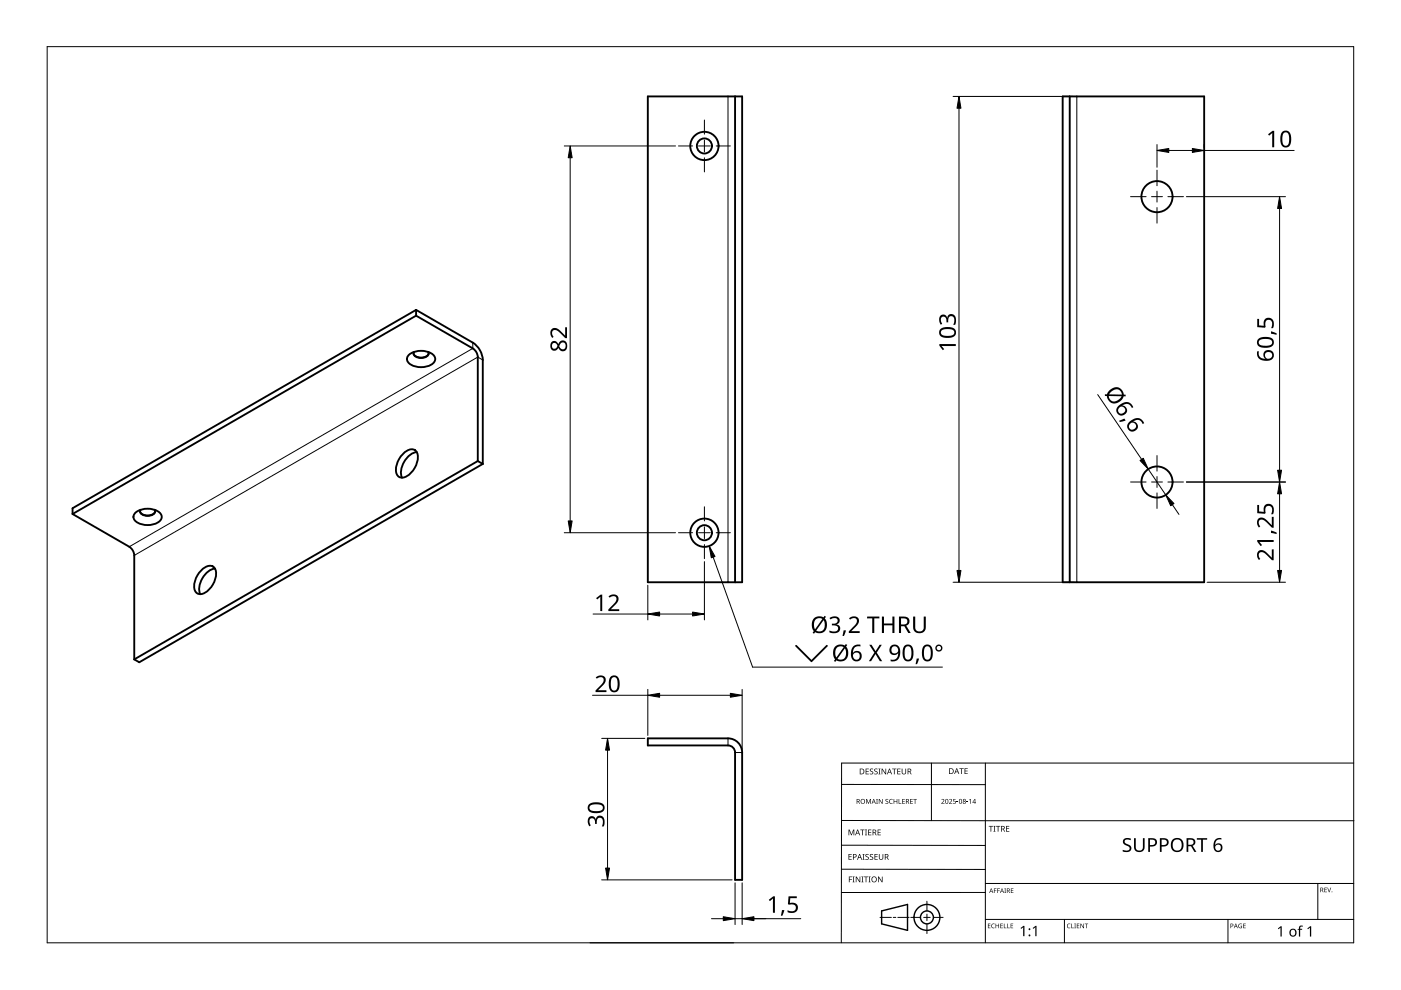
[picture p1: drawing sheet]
<svg xmlns="http://www.w3.org/2000/svg" width="297mm" height="210mm" viewBox="0 0 297 210" stroke-linecap="round" stroke-linejoin="round" font-family="sans-serif">
<g fill="none" stroke="#000" stroke-width=".4">
<path d="M137.3 20.4h20v103.1h-20zM155.8 20.4v103.1M225.3 20.4h30v103.1h-30zM226.8 20.4v103.1M86.6 75.4a4.2 4.2 0 0 1 5.4 0 1.33 1.33 0 0 1-.8 2.1 4.3 4.3 0 0 1-4.6-.6 1.1 1.1 0 0 1 0-1.5zM88.2 65.7l12 6.9a4.7 4.7 0 0 1 2.2 3.7v22.1M88.2 66.9l12 7a2.35 2.35 0 0 1 1.1 1.8v22.1M88.2 65.7l-72.8 42.1v1.2M88.2 65.7v1.2M88.2 66.9l-72.8 42.1M90.7 74.6a.7 .7 0 0 1-.5 1.1 1.91 1.91 0 0 1-2.5-.7l.1-.4M90.9 74.9a1.89 1.89 0 0 1-3.2 0"/>
<path d="M85.5 96.2a1.84 1.84 0 0 1 2.8-.5 4.2 4.2 0 0 1-1.8 5.1 1.51 1.51 0 0 1-1.9 .3 1.51 1.51 0 0 1-.6-1.8 5.3 5.3 0 0 1 1.5-3.1zM88.4 95.9a4.4 4.4 0 0 0-3.2 5.4M101.3 97.8l1.1 .6M101.3 97.8l-72.8 42M102.4 98.4l-72.9 42-1-.6M15.4 109l12 6.9a2.34 2.34 0 0 1 1.1 1.9v22M28.6 108.8a4.2 4.2 0 0 1 5.4 0 1.33 1.33 0 0 1-.8 2.1 4.3 4.3 0 0 1-4.6-.5 1.1 1.1 0 0 1 0-1.6zM32.8 108.1a.7 .7 0 0 1-.6 1.1 1.91 1.91 0 0 1-2.5-.7l.1-.4M32.9 108.4a1.89 1.89 0 0 1-3.2 0M42.7 120.9a1.84 1.84 0 0 1 2.8-.5 4.2 4.2 0 0 1-1.8 5.1 1.51 1.51 0 0 1-1.9 .3 1.51 1.51 0 0 1-.6-1.8 5.3 5.3 0 0 1 1.5-3.1zM45.6 120.6a4.4 4.4 0 0 0-3.1 5.4M137.3 156.6h17a3 3 0 0 1 3 3v27h-1.5v-27a1.5 1.5 0 0 0-1.5-1.5h-17z"/>
<circle cx="149.3" cy="30.9" r="3"/>
<circle cx="149.3" cy="30.9" r="1.6"/>
<circle cx="245.3" cy="41.7" r="3.3"/>
<circle cx="149.3" cy="113" r="3"/>
<circle cx="149.3" cy="112.9" r="1.6"/>
<circle cx="245.3" cy="102.2" r="3.3"/>
</g>
<path d="M154.3 20.4v103.1M228.3 20.4v103.1M100.2 72.6v1.3l-72.8 42M102.4 76.3l-1.1-.6-72.8 42.1M154.3 156.6v1.5M155.8 159.6h1.5" fill="none" stroke="#000" stroke-width=".21"/>
<path d="M10 9.9h277v190h-277z" fill="none" stroke="#000" stroke-width=".21"/>
<g fill="none" stroke="#000" stroke-width=".21">
<path d="M178.4 179.2l30.5 .1M178.4 166.3l30.5 .1M178.5 174h108.6M197.5 161.8v12.2M208.9 161.8v38.1M287 161.8h-108.6v38.1M125.1 199.9h30.5M178.4 184.3h30.5M186.6 194.5h2.4M189.4 194.5h.5M190.4 194.5h2.4M193.1 194.5h2.1"/>
<path d="M195.8 194.5h1.4M196.5 191.1v2M196.5 193.8v1.4M196.5 195.9v2M197.9 194.5h2.1M208.9 189.2h-30.5M208.9 187.3h78.1M208.9 194.9h78.1M225.7 194.9v5M260.4 194.9v5M279.4 187.3v7.6"/>
</g>
<g fill="none" stroke="#000" stroke-width=".3">
<path d="M186.9 193.1l5.5-1.3v5.5l-5.5-1.4z"/>
<circle cx="196.5" cy="194.5" r="1.37"/>
<circle cx="196.5" cy="194.5" r="2.74"/>
</g>
<g fill="#000">
<path d="M179.9 175.9h.2l.4 1 .4-1h.2v1.2h-.1v-1.1l-.4 1.1h-.2l-.4-1.1 .1 1.1h-.2zM182.4 175.9h.9v.1h-.4v1.1h-.1v-1.1h-.4zM183.4 175.9h.4l-.1 .1v1l.1 .1h-.4l.1-.1v-1zM183.6 169.4h.2l.3 .8 .4-.8h.2v1h-.2v-.9l-.4 .9-.4-.9 .1 .9h-.2zM183.5 163h.7v.1h-.5v.4h.5v.1h-.5v.4h.5v.2h-.7zM184.1 175.9h.6v.1h-.5v.4h.5v.1h-.5v.5h.5v.1h-.6zM184.5 163.1l.4-.2 .2 .1v.1a.25 .25 0 0 0-.4-.1 .25 .25 0 0 0 0 .4 .4 .4 0 0 1 .5 .3 .4 .4 0 0 1-.3 .5 .4 .4 0 0 1-.5-.2h.1a.27 .27 0 0 0 .4 .1 .27 .27 0 0 0-.1-.4l-.3-.3zM185.4 163.1l.4-.2 .3 .1-.1 .1a.25 .25 0 0 0-.4-.1 .25 .25 0 0 0 0 .4 .4 .4 0 0 1 .5 .3 .4 .4 0 0 1-.3 .5 .4 .4 0 0 1-.5-.2h.1a.27 .27 0 0 0 .4 .1 .27 .27 0 0 0 0-.4l-.4-.3zM185.8 169.4h.3l-.1 .1v.8l.1 .1h-.3l.1-.1zM186.2 163h.5l-.2 .1v1l.2 .1h-.5l.2-.1v-1zM186.1 175.9h.6v.1h-.5v.4h.5v.1h-.5v.5h.5v.1h-.6zM186.3 169.4h.2l.5 .8v-.8h.1v1h-.1l-.6-.8v.8h-.1z"/>
<path d="M186.9 163h.2l.6 1v-1h.2v1.2h-.2l-.6-1v1h-.2zM187.8 169.5l.3-.1h.2v.2a.25 .25 0 0 0-.3-.1 .25 .25 0 0 0-.1 .3 .25 .25 0 0 0 .3 .1 .32 .32 0 0 1 0 .5 .32 .32 0 0 1-.5-.1 .25 .25 0 0 0 .4 .1 .25 .25 0 0 0 0-.4l-.3-.2zM188.6 169.5l.4-.1h.3l-.1 .2a.41 .41 0 0 0-.6 .3 .41 .41 0 0 0 .6 .4 .48 .48 0 0 1-.6-.1 .48 .48 0 0 1 0-.7zM189.1 163h1v.1h-.4v1.1h-.2v-1.1h-.4zM189.5 169.4h.1v.4h.5v-.4h.1v1h-.1v-.5h-.5v.5h-.1zM190.5 169.4h.2v.9h.4v.1h-.6zM190.2 163h.7v.1h-.5v.4h.5v.1h-.5v.4h.5v.2h-.7zM191.3 169.4h.5v.1h-.4v.3h.4v.1h-.4v.4h.4v.1h-.5zM191.2 163h.1v.8a.32 .32 0 0 0 .3 .3 .32 .32 0 0 0 .4-.4v-.7h.1v.7a.47 .47 0 0 1-.5 .5 .47 .47 0 0 1-.4-.5zM193 169.4h.5v.1h-.4v.3h.4v.1h-.4v.4h.4v.1h-.5zM193.6 169.4h.8v.1h-.3v.9h-.2v-.9h-.3zM199.6 169.5a.37 .37 0 0 1 .6 0 .37 .37 0 0 1-.3 .6l-.2 .2h.5v.1h-.6l.2-.4a.27 .27 0 0 0 .3-.3 .27 .27 0 0 0-.4-.1z"/>
<path d="M201.2 169.5a.37 .37 0 0 1 .6 0 .37 .37 0 0 1-.2 .6l-.2 .2h.5v.1h-.7l.3-.4a.27 .27 0 0 0 .3-.3 .27 .27 0 0 0-.5-.1zM202.1 169.4h.5v.1h-.4v.3a.34 .34 0 0 1 .5 .2 .34 .34 0 0 1-.2 .4 .34 .34 0 0 1-.5-.1 .29 .29 0 0 0 .5 0 .29 .29 0 0 0 0-.4 .29 .29 0 0 0-.4 0zM202.8 170l.4 .1zM203.4 162.9h.9v.1h-.4v1.1h-.1v-1.1h-.4zM204.9 170l.4 .1zM204.5 162.9h.7v.1h-.5v.4h.4v.1h-.4v.5h.5v.1h-.7zM205.5 169.6l.3-.2v1h-.1v-.9zM209.6 175.1h.9v.2h-.3v1h-.2v-1h-.4zM210.6 175.1h.5l-.2 .1v1l.2 .1h-.5l.2-.1v-1zM211.2 175.1h.9v.2h-.4v1h-.2v-1h-.3zM213.3 175.1h.7v.2h-.5v.3h.5v.2h-.5v.4h.5v.1h-.7zM238.2 178a1.38 1.38 0 0 1 1.6-.2l-.1 .3-.4-.1a.55 .55 0 0 0-.8 .3 .55 .55 0 0 0 .6 .7 .88 .88 0 0 1 .7 1.1 .88 .88 0 0 1-1.2 .6l-.6-.2v-.3h.2a.82 .82 0 0 0 1.3-.3l-.1-.4-.4-.2a.88 .88 0 0 1-.8-1.3z"/>
<path d="M240.4 177.7h.4v1.9a.76 .76 0 0 0 .8 .7 .76 .76 0 0 0 .7-.7v-1.9h.4v1.9a1.12 1.12 0 0 1-1.1 1.1 1.12 1.12 0 0 1-1.2-1.1zM180 185.8h.7v.2h-.6v.4h.5v.1h-.5v.6h-.1zM179.9 181.1h.7v.1h-.5v.4h.4v.1h-.4v.5h.5v.1h-.7zM180.8 185.8h.4l-.1 .2v.9l.1 .2h-.4l.1-.2v-.9zM181.4 185.8h.2l.7 1.1v-1.1h.1v1.3h-.2l-.6-1v1h-.2zM182.6 185.8h.5l-.2 .2v.9l.2 .2h-.5l.2-.2v-.9zM182.9 181.1h.4l-.1 .1v1l.1 .1h-.4l.1-.1v-1zM183.2 185.8h.9v.2h-.4v1.1h-.2v-1.1h-.3zM183.5 181.2l.5-.1h.2v.2a.25 .25 0 0 0-.4-.1 .25 .25 0 0 0 0 .4 .4 .4 0 0 1 .4 .3 .4 .4 0 0 1-.2 .4 .4 .4 0 0 1-.5-.2 .27 .27 0 0 0 .5 .1 .27 .27 0 0 0-.1-.4l-.4-.3zM184.2 185.8h.4l-.1 .2v.9l.1 .2h-.4l.1-.2v-.9zM184.5 181.2l.4-.1h.2v.2a.25 .25 0 0 0-.4-.1 .25 .25 0 0 0 0 .4 .4 .4 0 0 1 .5 .3 .4 .4 0 0 1-.3 .4 .4 .4 0 0 1-.5-.2h.1a.27 .27 0 0 0 .4 .1 .27 .27 0 0 0-.1-.4l-.3-.3zM185.4 181.1h.7v.1h-.5v.4h.5v.1h-.5v.5h.5v.1h-.7z"/>
<path d="M186.2 185.8h.1l.7 1.1v-1.1h.1v1.3h-.2l-.6-1v1h-.1zM186.3 181.1h.2v.8a.32 .32 0 0 0 .3 .3 .32 .32 0 0 0 .3-.3v-.8h.2v.8a.47 .47 0 0 1-.5 .4 .47 .47 0 0 1-.5-.4zM209.5 195.8h.5l-.4 .1v.3h.4l-.4 .1v.4l.4 .1h-.5zM210.3 196l.3-.2 .3 .1v.1a.39 .39 0 0 0-.6 .3 .39 .39 0 0 0 .6 .4 .46 .46 0 0 1-.7-.1 .46 .46 0 0 1 .1-.6zM210.7 188.4h.6l-.4 .1v.3h.4l-.4 .1v.4h-.2zM211.4 188.4h.6l-.4 .1v.3h.4l-.4 .1v.4h-.2zM211.1 195.8h.1v.4h.5v-.4h.1v1h-.1v-.5h-.5v.5h-.1zM212.1 195.8h.5l-.4 .1v.3h.4l-.4 .1v.4l.4 .1h-.5zM212.8 195.8h.2v.9l.4 .1h-.6zM212.9 188.4h.4l-.1 .1 .1 .8h-.4l.2-.1zM213.6 195.8h.1v.9l.4 .1h-.5zM214.3 195.8h.5l-.4 .1v.3h.4l-.4 .1v.4l.4 .1h-.5z"/>
<path d="M214.3 188.4h.6l-.5 .1v.3h.4l-.4 .1v.3l.5 .1h-.6zM216.4 196.8l.6-.5h.2v2.2h-.3v-1.9l-.4 .3zM219 196.8l.5-.5h.3v2.2h-.3v-1.9l-.4 .3zM226.3 196l.4-.2 .3 .1-.1 .1a.39 .39 0 0 0-.6 .3 .39 .39 0 0 0 .6 .4 .46 .46 0 0 1-.6-.1 .46 .46 0 0 1 0-.6zM227.1 195.8h.2v.9l.4 .1h-.6zM227.8 195.8h.3l-.1 .1 .1 .9h-.3l.1-.1zM228.3 195.8h.5l-.4 .1v.3h.4l-.4 .1v.4l.4 .1h-.5zM229.1 195.8h.1l.5 .8v-.8h.1v1h-.1l-.5-.8v.8h-.1zM230 195.8h.7l-.3 .1v.9h-.1v-.9zM253.8 177.7h2.1v.3h-.9v2.6h-.3v-2.6h-.9zM262.7 196l.6-.1-.1 .1a.4 .4 0 0 0-.5 .3 .4 .4 0 0 0 .5 .4v-.3l-.2-.1h.3v.5a.53 .53 0 0 1-.7-.1 .53 .53 0 0 1 .1-.7zM263.6 195.8h.5l-.4 .1v.3h.4l-.4 .1v.4l.4 .1h-.5z"/>
<path d="M270.9 196.8l.6-.4h.2v2.2h-.2v-1.9l-.4 .3zM275.5 196.4l.7-.1v.2h-.4l-.1 .2v.2h.4v.2h-.4v1.5h-.3v-1.5h-.3l.3-.2zM277.2 196.8l.6-.4h.2v2.2h-.3v-1.9l-.4 .3zM280.8 188.2h.5l-.4 .1v.3h.4l-.4 .1v.4l.4 .1h-.5zM281.4 188.2h.1l.3 .8 .3-.8h.1l-.3 1h-.1z"/>
<path d="M181.6 169.4h.3a.29 .29 0 0 1 .4 .2 .29 .29 0 0 1-.2 .4l.3 .4h-.2l-.2-.4h-.2v.4h-.2zM181.8 169.5v.4h.1a.2 .2 0 0 0 .2-.2 .2 .2 0 0 0-.2-.2z"/>
<path d="M181.8 175.9h.1l.5 1.2h-.2l-.1-.4h-.5l-.2 .4h-.1zM181.8 176l-.2 .6h.4z"/>
<path d="M182.3 163h.4a.61 .61 0 0 1 .6 .6 .61 .61 0 0 1-.7 .6h-.3zM182.4 163.1v.9h.2a.48 .48 0 0 0 .5-.4 .48 .48 0 0 0-.5-.5z"/>
<path d="M182.4 169.9a.51 .51 0 0 1 1 0 .51 .51 0 0 1-1 0zM182.6 169.9a.4 .4 0 0 0 .8 0 .4 .4 0 0 0-.8 0z"/>
<path d="M185 175.9h.3a.35 .35 0 0 1 .5 .2 .35 .35 0 0 1-.3 .5l.4 .5h-.2l-.3-.5h-.2v.5h-.2zM185.2 176v.5h.1a.23 .23 0 0 0 .3-.3 .23 .23 0 0 0-.3-.2z"/>
<path d="M185.2 169.4l.5 1-.3-.3h-.4l-.2 .3zM185.2 169.5l-.1 .5h.3z"/>
<path d="M188.5 163h.2l.4 1.2h-.1l-.2-.4h-.5l-.1 .4h-.2zM188.6 163.1l-.2 .6h.4z"/>
<path d="M192.1 169.4h.3a.29 .29 0 0 1 .3 .2 .29 .29 0 0 1-.2 .4l.3 .4h-.1l-.3-.4h-.2v.4h-.1zM192.2 169.5v.4h.2a.2 .2 0 0 0 .2-.2 .2 .2 0 0 0-.3-.2z"/>
<path d="M192.4 163h.4a.35 .35 0 0 1 .4 .2 .35 .35 0 0 1-.2 .4l.3 .6h-.2l-.3-.5h-.2v.5h-.2zM192.6 163.1v.4h.2a.23 .23 0 0 0 .3-.2 .23 .23 0 0 0-.3-.2z"/>
<path d="M200.5 169.5l.3-.1 .2 .2v.5l-.2 .3h-.2l-.2-.2zM200.6 169.6l-.1 .1a.37 .37 0 0 0 0 .4 .37 .37 0 0 0 .4 .2 .4 .4 0 0 0 .1-.5 .4 .4 0 0 0-.4-.2z"/>
<path d="M201.2 162.9h.4a.61 .61 0 0 1 .6 .6 .61 .61 0 0 1-.6 .6h-.4zM201.4 163v1h.1a.48 .48 0 0 0 .5-.5 .48 .48 0 0 0-.4-.5z"/>
<path d="M202.8 162.9h.1l.5 1.2h-.2l-.1-.4h-.5l-.1 .4h-.2zM202.8 163l-.1 .6h.3z"/>
<path d="M203.4 169.5l.4-.1 .1 .2 .1 .5-.2 .3h-.3l-.2-.2zM203.5 169.6v.1a.37 .37 0 0 0-.1 .4 .37 .37 0 0 0 .4 .2 .4 .4 0 0 0 .1-.5 .4 .4 0 0 0-.4-.2z"/>
<path d="M204.2 169.5a.29 .29 0 0 1 .5-.1 .29 .29 0 0 1-.1 .5 .29 .29 0 0 1 .1 .4 .29 .29 0 0 1-.5 0 .29 .29 0 0 1 .1-.4zM204.2 170.2a.2 .2 0 0 0 .4 0 .2 .2 0 0 0-.4 0zM204.3 169.7a.17 .17 0 0 0 .3 0 .17 .17 0 0 0-.3 0z"/>
<path d="M206.7 169.4h.1v.7h.1l-.1 .3h-.1v-.2h-.5zM206.7 169.5l-.4 .6h.4z"/>
<path d="M212.3 175.1h.3a.35 .35 0 0 1 .4 .3 .35 .35 0 0 1-.2 .4l.3 .5h-.2l-.3-.5h-.2v.5h-.1zM212.4 175.2v.5h.2a.23 .23 0 0 0 .3-.2 .23 .23 0 0 0-.3-.3z"/>
<path d="M243.4 177.7h.8a.92 .92 0 0 1 1.1 .9 .92 .92 0 0 1-1.2 .9h-.3v1.1h-.4zM243.8 178v1.2a.73 .73 0 0 0 .8-.1 .73 .73 0 0 0 .3-.8l-.4-.2z"/>
<path d="M245.9 177.7h.8a.92 .92 0 0 1 1.1 .9 .92 .92 0 0 1-1.2 .9h-.3v1.1h-.4zM246.3 178v1.2a.73 .73 0 0 0 .8-.1 .73 .73 0 0 0 .3-.8l-.4-.2z"/>
<path d="M248.6 178.1a1.44 1.44 0 0 1 1.9-.2 1.44 1.44 0 0 1 .3 1.9 1.39 1.39 0 0 1-1.8 .8 1.39 1.39 0 0 1-.7-1.9zM248.9 178.2a1.23 1.23 0 0 0 .6 2.1 1.23 1.23 0 0 0 1.1-.9 1.23 1.23 0 0 0-.6-1.3l-.6-.1z"/>
<path d="M251.6 177.7h.8a.84 .84 0 0 1 1 .6 .84 .84 0 0 1-.5 1l.8 1.3h-.5l-.7-1.2h-.6v1.2h-.3zM251.9 178v1.1h.5a.56 .56 0 0 0 .7-.5 .56 .56 0 0 0-.7-.6z"/>
<path d="M257.7 178l.9-.3h.4v.3a.99 .99 0 0 0-1.3 1.1 .93 .93 0 0 1 1.3 .1 .93 .93 0 0 1-.2 1.4 .93 .93 0 0 1-1.3-.4l-.2-1.2zM257.6 179.7a.65 .65 0 0 0 1.3 0 .65 .65 0 0 0-1.3 0z"/>
<path d="M180.8 181.1h.4a.41 .41 0 0 1 .4 .5 .41 .41 0 0 1-.6 .2v.5h-.2zM181 181.2v.5a.29 .29 0 0 0 .5-.3 .29 .29 0 0 0-.5-.2z"/>
<path d="M182.2 181.1h.1l.5 1.2h-.2l-.1-.4h-.5l-.1 .4h-.2zM182.3 181.2l-.2 .6h.3z"/>
<path d="M184.7 186.5a.61 .61 0 0 1 1.2 0 .61 .61 0 0 1-1.2 0zM184.9 186.5a.45 .45 0 0 0 .9 0 .45 .45 0 0 0-.9 0z"/>
<path d="M187.6 181.1h.3a.35 .35 0 0 1 .5 .2 .35 .35 0 0 1-.3 .4l.4 .6h-.2l-.3-.5h-.3v.5h-.1zM187.7 181.2v.5h.2a.23 .23 0 0 0 .3-.3 .23 .23 0 0 0-.3-.2z"/>
<path d="M210.1 188.4l.5 .9-.2-.3h-.4l-.3 .3zM210.2 188.5l-.2 .4h.3z"/>
<path d="M212.4 188.4l.5 .9-.3-.3h-.3l-.3 .3zM212.4 188.5l-.1 .4h.3z"/>
<path d="M213.5 188.4h.2a.28 .28 0 0 1 .4 .2 .28 .28 0 0 1-.2 .3l.3 .4-.4-.4h-.2v.4h-.1zM213.6 188.5v.3h.1a.19 .19 0 0 0 .3-.2 .19 .19 0 0 0-.3-.1z"/>
<path d="M260.9 195.8h.2a.32 .32 0 0 1 .4 .4 .32 .32 0 0 1-.5 .2v.4h-.1zM261 195.9v.4a.24 .24 0 0 0 .4-.2 .24 .24 0 0 0-.4-.2z"/>
<path d="M262 195.8l.4 1-.2-.3h-.4l-.2 .3zM262 196l-.1 .4h.3z"/>
<path d="M273.6 197.1a.82 .82 0 0 1 1.2 .1 .82 .82 0 0 1-.2 1.2 .82 .82 0 0 1-1.2-.4zM273.8 197.2a.6 .6 0 0 0-.1 .8 .6 .6 0 0 0 .8 .2l.1-.3a.53 .53 0 0 0-.1-.6 .53 .53 0 0 0-.7-.1z"/>
<path d="M279.9 188.2h.3a.28 .28 0 0 1 .3 .2 .28 .28 0 0 1-.1 .3l.2 .5-.3-.4h-.2v.4h-.2zM280.1 188.3v.4h.1a.19 .19 0 0 0 .2-.2 .19 .19 0 0 0-.2-.2z"/>
<circle cx="218.3" cy="198.3" r=".2"/>
<circle cx="218.3" cy="197" r=".2"/>
<circle cx="282.4" cy="189.1" r=".09"/>
</g>
<g fill="none" stroke="#000" stroke-width=".21">
<path d="M119.6 30.9h23.6M120.9 33.4v77M202.1 20.4h25.6M203.3 22.9v98M245.3 30.7v4.8M247.8 31.9h5M255.3 30.7v.6M255.3 31.9h19.1M251.5 41.7h21M271.3 44.2v55.5M232.7 83.7l9.4 13.7M243.5 99.5l3.7 5.4"/>
<path d="M119.6 112.9h23.6M149.3 119.1v12.3M248.6 107l1.4 2.1M251.5 102.2h21M271.3 104.7v16.2M125.7 130.2h11.6M137.3 124.1v7.3M139.8 130.2h7M202.1 123.5h25.6M255.9 123.5h16.6M125.6 147.4h11.7M127.6 156.6h9.1"/>
<path d="M128.8 159.1v25M137.3 146.2v9.7M139.8 147.4h15M157.3 146.2v12.7M127.6 186.6h27.6M150.8 194.8h2.5M155.8 187.2v8.8M155.8 194.8h14M157.3 187.2v8.8"/>
</g>
<g fill="#000" stroke="#000" stroke-width=".21">
<path d="M120.9 30.9l.4 2.5h-.8zM203.3 20.4l.4 2.5h-.8zM245.3 31.9l2.5-.4v.8zM252.8 31.5l2.5 .4-2.5 .4zM271.3 41.7l.4 2.5h-.8zM241.7 97.6l.7-.4 1.1 2.3zM270.9 99.7h.8l-.4 2.5zM120.5 110.4h.8l-.4 2.5zM247.2 104.9l1.7 1.9-.7 .4zM271.3 102.2l.4 2.5h-.8zM137.3 130.2l2.5-.4v.8zM146.8 129.8l2.5 .4-2.5 .4z"/>
<path d="M202.9 120.9h.8l-.4 2.6zM270.9 120.9h.8l-.4 2.6zM128.8 156.6l.4 2.5h-.8zM137.3 147.4l2.5-.4v.8zM154.8 147l2.5 .4-2.5 .4zM128.4 184.1h.8l-.4 2.5zM153.3 194.4l2.5 .4-2.5 .4zM157.3 194.8l2.5-.4v.8z"/>
</g>
<g fill="#000">
<path d="M268.9 28.5l.9-.8h.4v3.5h-.5l.1-3-.7 .6zM116.9 69.8a1.5 1.5 0 0 1 2.2 .6l.7 .8v-1.8h.4v2.3h-.3l-1.2-1.1a.98 .98 0 0 0-1.6-.3v.5l.3 .6-.3 .3a1.46 1.46 0 0 1-.2-1.9zM199.3 67a.85 .85 0 0 1 .9-.3 .85 .85 0 0 1 .6 .7 .93 .93 0 0 1 1.1-.8 .93 .93 0 0 1 .8 1l-.2 1.3h-.4a1.24 1.24 0 0 0-.3-1.9 .71 .71 0 0 0-.8 1v.3h-.3a.81 .81 0 0 0-.1-.8 .81 .81 0 0 0-.8-.3 1.02 1.02 0 0 0 0 1.4l-.3 .3a1.65 1.65 0 0 1-.2-1.9zM199.2 72.9h3.4v.5l-3-.1 .6 .7-.3 .2-.7-.9zM266.6 67.6h.3v1.4l1.1 .1a1.17 1.17 0 0 1 .9-1.7 1.17 1.17 0 0 1 1.2 1.5l-.2 .7h-.4a1.03 1.03 0 0 0 .3-1.1 1.03 1.03 0 0 0-.8-.7 .93 .93 0 0 0-.7 1.5l-.1 .2-1.6-.1zM269.5 70.3l1.2 .4v.3l-1.2-.3zM237.3 89.2l1.1-.5 .2 .4-1.2 .4zM266.6 107.1h.3v1.3l1.1 .1a1.17 1.17 0 0 1 .9-1.7 1.17 1.17 0 0 1 1.2 1.6l-.2 .6h-.4a1.03 1.03 0 0 0-.5-1.7 .93 .93 0 0 0-.7 1.4l-.1 .2-1.6-.1zM269.5 112.5l1.2 .4v.3l-1.2-.2zM266.8 116.9a1.5 1.5 0 0 1 2.1 .6l.8 .7v-1.7h.3v2.3h-.3l-1.1-1.1a.98 .98 0 0 0-1.7-.3v.5l.3 .6-.3 .2a1.47 1.47 0 0 1-.1-1.8zM266.6 114.5h3.4v.4h-3l.6 .7-.3 .2-.7-1zM266.8 110a1.5 1.5 0 0 1 2.1 .6l.8 .7v-1.7h.3v2.3h-.3l-1.1-1.1a.98 .98 0 0 0-1.7-.3v.5l.3 .6-.3 .3a1.47 1.47 0 0 1-.1-1.9z"/>
<path d="M126.4 126.8l.9-.7h.4v3.5h-.4v-3.1l-.7 .6zM129 126.4a1.16 1.16 0 0 1 1.4-.4 1.16 1.16 0 0 1 .7 1.2l-.3 .6-1.3 1.4h1.8v.4h-2.3v-.4l1.1-1.1a.98 .98 0 0 0 .2-1.7h-.4l-.6 .3zM175.9 131a1.25 1.25 0 0 1 1.2-.4 1.25 1.25 0 0 1 .9 .9 .85 .85 0 0 1-.7 .9 .93 .93 0 0 1 .9 1 .93 .93 0 0 1-1.1 .8l-1.3-.1v-.4a1.24 1.24 0 0 0 1.9-.3 .71 .71 0 0 0-1-.8h-.3v-.4a.81 .81 0 0 0 .8 0 .81 .81 0 0 0 .4-.8 1.02 1.02 0 0 0-1.5-.1zM178.9 133.6l.5 .1-.5 1.1h-.3zM180 131.1a1.16 1.16 0 0 1 1.3-.4 1.16 1.16 0 0 1 .8 1.1l-.3 .7-1.3 1.3h1.8v.4h-2.3v-.3l1.1-1.2a.98 .98 0 0 0 .2-1.6h-.4l-.7 .3zM183.8 130.7h2.7v.4h-1.1v3.1h-.5v-3.1h-1.1zM187 130.7h.4v1.5h1.8v-1.5h.4v3.5h-.4v-1.6h-1.8v1.6h-.4zM194.4 139.6l.5 .1-.5 1.1h-.3zM193.6 130.7h.4v2.3a.9 .9 0 0 0 .9 .9 .9 .9 0 0 0 1-.9v-2.3h.4v2.3a1.34 1.34 0 0 1-1.4 1.3 1.34 1.34 0 0 1-1.3-1.3zM126.3 143.6a1.16 1.16 0 0 1 1.3-.4 1.16 1.16 0 0 1 .8 1.2l-.3 .6-1.3 1.4h1.8v.3h-2.3v-.3l1.1-1.1a.98 .98 0 0 0 .2-1.7h-.4l-.7 .3zM168.7 136.8h.2l3.1 3.1 3.2-3.1a.19 .19 0 0 1 .2 0 .19 .19 0 0 1 0 .3l-3.4 3.3-3.3-3.3zM184.3 136.7h.5l.8 1.4 .9-1.4h.5l-1.1 1.7 1.1 1.8h-.5l-.9-1.5-.9 1.5h-.5l1.2-1.8z"/>
<path d="M124.8 173.3a.85 .85 0 0 1 .9-.2 .85 .85 0 0 1 .6 .7 .93 .93 0 0 1 1.1-.9 .93 .93 0 0 1 .8 1.1l-.2 1.2h-.4a1.24 1.24 0 0 0-.3-1.8 .71 .71 0 0 0-.8 1v.3h-.3a.81 .81 0 0 0-.1-.9 .81 .81 0 0 0-.8-.3 1.02 1.02 0 0 0 0 1.5l-.3 .2a1.65 1.65 0 0 1-.2-1.9zM163 190.8l.9-.8h.4v3.5h-.4v-3l-.7 .6zM165.8 193h.5l-.4 1.2h-.3zM167.2 190h1.7v.4h-1.3l-.1 1a1.17 1.17 0 0 1 1.7 1 1.17 1.17 0 0 1-1.6 1.2l-.6-.2v-.4a1.03 1.03 0 0 0 1 .3 1.03 1.03 0 0 0 .7-.8 .93 .93 0 0 0-1.4-.7l-.2-.1z"/>
<path d="M271.9 27.9a1.16 1.16 0 0 1 1.3 0 1.16 1.16 0 0 1 .5 1.2 1.69 1.69 0 0 1-1 2.2 1.27 1.27 0 0 1-1.2-1.6l.1-1.2zM272.1 28.2a2.16 2.16 0 0 0 .3 2.7 .82 .82 0 0 0 .9-1.1 1.35 1.35 0 0 0-.7-1.7z"/>
<path d="M117 72.4a.88 .88 0 0 1 1.4 .5 1 1 0 0 1 1.3-.7 1 1 0 0 1 .5 1.4 .94 .94 0 0 1-.8 .9 .94 .94 0 0 1-1-.7 .91 .91 0 0 1-1.2 .5 .91 .91 0 0 1-.5-1.2zM118.6 73.4a.7 .7 0 0 0 1.4 0 .7 .7 0 0 0-1.4 0zM117 73.3a.6 .6 0 0 0 1.2 0 .6 .6 0 0 0-1.2 0z"/>
<path d="M199.4 69.8a2.59 2.59 0 0 1 3.2 .2 1.22 1.22 0 0 1-.2 1.3 1.22 1.22 0 0 1-1.3 .3 1.53 1.53 0 0 1-2-1zM199.7 70a.75 .75 0 0 0-.1 1 .75 .75 0 0 0 1 .2h1a.69 .69 0 0 0 .7-.7 .69 .69 0 0 0-.8-.7h-1.2z"/>
<path d="M266.8 71.9a2.6 2.6 0 0 1 3.2 .2 1.22 1.22 0 0 1-.2 1.3 1.22 1.22 0 0 1-1.3 .3 1.53 1.53 0 0 1-2-1zM267.1 72.1a.75 .75 0 0 0-.1 1 .75 .75 0 0 0 .9 .2h1a.69 .69 0 0 0 .8-.7 .69 .69 0 0 0-.8-.7h-1.2z"/>
<path d="M266.6 74.5h.3a1.18 1.18 0 0 0 1.4 1.5 1.08 1.08 0 0 1-.1-1.6 1.08 1.08 0 0 1 1.6 .1 1.22 1.22 0 0 1 .1 1.5 1.22 1.22 0 0 1-1.3 .5 1.63 1.63 0 0 1-2-2zM268.2 75.3a.76 .76 0 0 0 1.5 0 .76 .76 0 0 0-1.5 0z"/>
<path d="M234.3 83.6h.4a1.84 1.84 0 0 1 1.5-1.4 1.84 1.84 0 0 1 1.9 .8l.2 .7h.4v.3h-.5a1.81 1.81 0 0 1-1.7 1.5 1.81 1.81 0 0 1-1.8-1.3v-.2h-.4zM235.1 84a1.23 1.23 0 0 0 .9 1.1 1.23 1.23 0 0 0 1.4-.5l.4-.6zM235.4 83.2l-.2 .4 2.7 .1a1.23 1.23 0 0 0-.9-1.2 1.23 1.23 0 0 0-1.4 .6z"/>
<path d="M237.1 86.1a1.85 1.85 0 0 1 2.9-.3l.3 .5-.3 .2a1.18 1.18 0 0 0-2-.5 1.08 1.08 0 0 1 1 1.3 1.08 1.08 0 0 1-1.4 .8 1.16 1.16 0 0 1-.9-.9 1.16 1.16 0 0 1 .4-1.1zM237 87a.76 .76 0 0 0 1.5 0 .76 .76 0 0 0-1.5 0z"/>
<path d="M239.4 89.4a1.85 1.85 0 0 1 2.9-.2l.3 .5-.3 .2a1.18 1.18 0 0 0-2-.5 1.08 1.08 0 0 1 1 1.3 1.08 1.08 0 0 1-1.4 .8 1.16 1.16 0 0 1-.9-.9 1.16 1.16 0 0 1 .4-1.2zM239.3 90.4a.76 .76 0 0 0 1.5 0 .76 .76 0 0 0-1.5 0z"/>
<path d="M172.5 131.1l.5-.3a1.92 1.92 0 0 1 1.6 .1l.2-.3 .3 .2-.2 .3a1.81 1.81 0 0 1 .3 2.3 1.81 1.81 0 0 1-2.2 .7l-.2-.1-.2 .4-.3-.2 .2-.4a2.31 2.31 0 0 1 0-2.7zM174.6 131.5l-1.5 2.2a1.23 1.23 0 0 0 1.4-.1 1.23 1.23 0 0 0 .4-1.4zM172.9 131.3a1.93 1.93 0 0 0-.1 2.1l1.6-2.2-.8-.1z"/>
<path d="M177 137.1l.6-.3a1.92 1.92 0 0 1 1.5 .1l.2-.4 .3 .2-.2 .4a1.81 1.81 0 0 1 .3 2.3 1.81 1.81 0 0 1-2.2 .7l-.2-.1-.2 .3-.3-.2 .3-.3a2.31 2.31 0 0 1-.1-2.7zM179.1 137.5l-1.5 2.2a1.23 1.23 0 0 0 1.4-.1 1.23 1.23 0 0 0 .4-1.5zM177.5 137.3a1.93 1.93 0 0 0-.2 2.1l1.6-2.2-.8-.2z"/>
<path d="M180.9 137l.6-.3h.5h.4v.4a1.18 1.18 0 0 0-1.5 1.3 1.08 1.08 0 0 1 1.6-.1 1.08 1.08 0 0 1-.1 1.6 1.22 1.22 0 0 1-1.4 .1 1.22 1.22 0 0 1-.6-1.3l.1-.9zM180.8 139.1a.76 .76 0 0 0 1.5 0 .76 .76 0 0 0-1.5 0z"/>
<path d="M188.9 137a1.22 1.22 0 0 1 1.4-.2 1.22 1.22 0 0 1 .6 1.4 1.64 1.64 0 0 1-2.1 2v-.4a1.16 1.16 0 0 0 1.2-.2 1.16 1.16 0 0 0 .4-1.1 1.08 1.08 0 0 1-1.6 .1 1.08 1.08 0 0 1 .1-1.6zM189 137.8a.76 .76 0 0 0 1.5 0 .76 .76 0 0 0-1.5 0z"/>
<path d="M190.6 130.7h1a1 1 0 0 1 1.2 .7 1 1 0 0 1-.7 1.3l1 1.5h-.5l-.9-1.4h-.7v1.4h-.4zM191 131.1v1.3h.6a.67 .67 0 0 0 .8-.7 .67 .67 0 0 0-.9-.6z"/>
<path d="M191.8 136.9a1.16 1.16 0 0 1 1.3-.1 1.16 1.16 0 0 1 .6 1.2 1.69 1.69 0 0 1-1 2.2 1.27 1.27 0 0 1-1.3-1.5l.1-1.2zM192.1 137.2a2.16 2.16 0 0 0 .2 2.7 .82 .82 0 0 0 .9-1.1 1.35 1.35 0 0 0-.7-1.8z"/>
<path d="M195.9 136.9a1.16 1.16 0 0 1 1.3-.1 1.16 1.16 0 0 1 .6 1.2 1.69 1.69 0 0 1-1 2.2 1.27 1.27 0 0 1-1.3-1.5l.1-1.2zM196.2 137.2a2.16 2.16 0 0 0 .2 2.7 .82 .82 0 0 0 .9-1.1 1.35 1.35 0 0 0-.7-1.8z"/>
<path d="M198.3 137.4a.75 .75 0 0 1 1.5 0 .75 .75 0 0 1-1.5 0zM198.6 137.4a.46 .46 0 0 0 .9 0 .46 .46 0 0 0-.9 0z"/>
<path d="M129.5 143.5a1.16 1.16 0 0 1 1.3-.1 1.16 1.16 0 0 1 .6 1.2 1.69 1.69 0 0 1-1 2.2 1.27 1.27 0 0 1-1.3-1.6v-1zM129.8 143.8a2.16 2.16 0 0 0 .2 2.6 .82 .82 0 0 0 .9-1.1 1.35 1.35 0 0 0-.7-1.7z"/>
<path d="M124.9 170.6a2.6 2.6 0 0 1 3.2 .2 1.22 1.22 0 0 1-.2 1.3 1.22 1.22 0 0 1-1.3 .3 1.53 1.53 0 0 1-2-1zM125.2 170.8a.75 .75 0 0 0-.1 .9 .75 .75 0 0 0 .9 .3l1-.1a.69 .69 0 0 0 .8-.6 .69 .69 0 0 0-.8-.7h-1.2z"/>
</g>
<g fill="none" stroke="#000" stroke-width=".21">
<path d="M143.8 30.9h3M148.1 30.9h2.5M149.3 25.4v3M149.3 29.7v2.5M149.3 33.4v3M151.8 30.9h3M245.3 36.1v3.3M239.7 41.7h3.3M244.1 41.7h2.4M245.3 40.5v2.4M245.3 44v3.3M247.6 41.7h3.3"/>
<path d="M245.3 96.6v3.3M143.8 112.9h3M148.1 112.9h2.5M149.3 107.4v3M149.3 111.7v2.5M149.3 115.4v3.1M151.8 112.9h3M239.7 102.2h3.3M244.1 102.2h2.4M245.3 101v2.4M245.3 104.5v3.3M247.6 102.2h3.3"/>
</g>
<path d="M150.4 115.8l1.2 2.2-.8 .3z" fill="#000" stroke="#000" stroke-width=".21"/>
<path d="M150.4 115.8l9.2 25.6h40.2" fill="none" stroke="#000" stroke-width=".21"/>
</svg>
